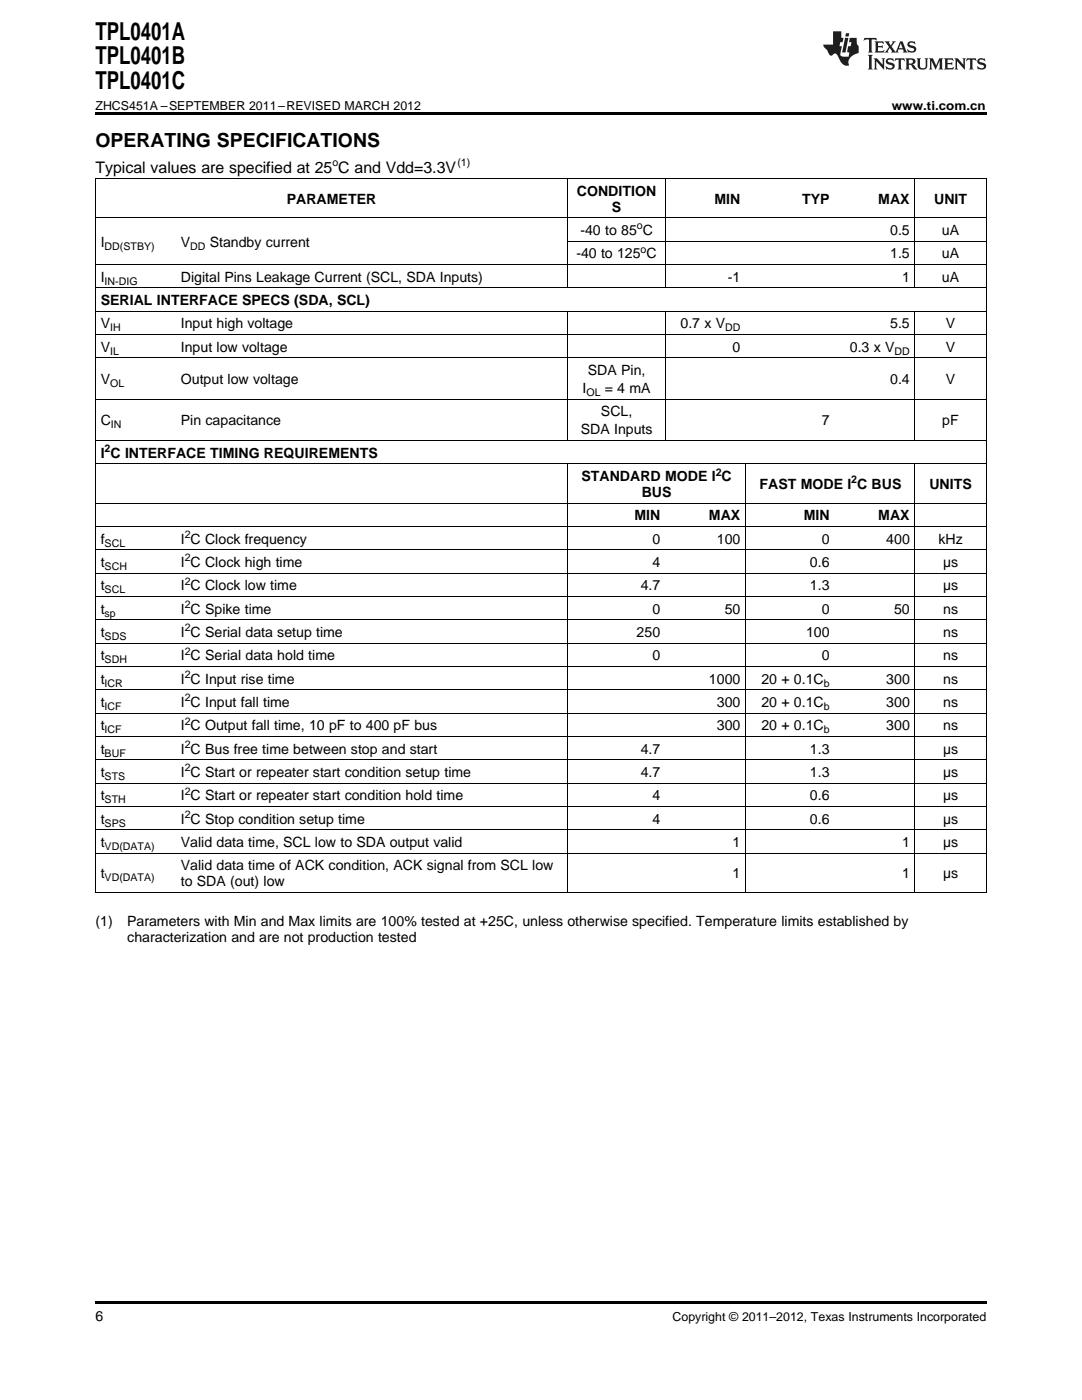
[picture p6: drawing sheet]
<svg xmlns="http://www.w3.org/2000/svg" width="216mm" height="279mm" viewBox="0 0 216 279" stroke-linecap="round" stroke-linejoin="round" font-family="sans-serif">
<defs><g id="words">
<g font-size="4.9">
<text x="19" y="7.9">TPL0401A</text>
<text x="19" y="12.8">TPL0401B</text>
<text x="19" y="17.8">TPL0401C</text>
</g>
<text font-size="3.9" x="19" y="29.3">OPERATING SPECIFICATIONS</text>
<text font-size="3.2" x="19" y="34.4">Typical values are specified at 25 C and Vdd=3.3V</text>
<g font-size="2.8">
<text x="57.2" y="40.7">PARAMETER</text>
<text x="115.1" y="39.1">CONDITION</text>
<text x="142.6" y="40.7">MIN</text>
<text x="160.1" y="40.7">TYP</text>
<text x="175.3" y="40.7">MAX</text>
<text x="186.4" y="40.7">UNIT</text>
<text x="115.8" y="46.9">-40 to 85 C</text>
<text x="122.1" y="42.3">S</text>
<text x="177.6" y="46.9">0.5</text>
<text x="188" y="46.9">uA</text>
<text x="20.1" y="49.2">I</text>
<text x="36.1" y="49.2">V</text>
<text x="41.8" y="49.2">Standby current</text>
<text x="115" y="51.6">-40 to 125 C</text>
<text x="177.6" y="51.6">1.5</text>
<text x="188" y="51.6">uA</text>
<text x="20.1" y="56.2">I</text>
<text x="36.1" y="56.2">Digital Pins Leakage Current (SCL, SDA Inputs)</text>
<text x="145.2" y="56.2">-1</text>
<text x="180" y="56.2">1</text>
<text x="188" y="56.2">uA</text>
<text x="20.1" y="60.9">SERIAL INTERFACE SPECS (SDA, SCL)</text>
<text x="20.1" y="65.5">V</text>
<text x="36.1" y="65.5">Input high voltage</text>
<text x="135.8" y="65.5">0.7 x V</text>
<text x="177.6" y="65.5">5.5</text>
<text x="188.7" y="65.5">V</text>
<text x="20.1" y="70.2">V</text>
<text x="36.1" y="70.2">Input low voltage</text>
<text x="146.2" y="70.2">0</text>
<text x="169.6" y="70.2">0.3 x V</text>
<text x="188.7" y="70.2">V</text>
<text x="20.1" y="76.7">V</text>
<text x="36.1" y="76.7">Output low voltage</text>
<text x="117.3" y="74.9">SDA Pin,</text>
<text x="177.6" y="76.7">0.4</text>
<text x="188.7" y="76.7">V</text>
<text x="116.2" y="78.5">I</text>
<text x="119.9" y="83.1">SCL,</text>
<text x="120.7" y="78.5">= 4 mA</text>
<text x="20.1" y="84.9">C</text>
<text x="36.1" y="84.9">Pin capacitance</text>
<text x="115.9" y="86.7">SDA Inputs</text>
<text x="164" y="84.9">7</text>
<text x="188" y="84.9">pF</text>
<text x="20.1" y="91.4">I C INTERFACE TIMING REQUIREMENTS</text>
<text x="116" y="96">STANDARD MODE I C</text>
<text x="128.1" y="99.2">BUS</text>
<text x="151.6" y="97.6">FAST MODE I C BUS</text>
<text x="185.5" y="97.6">UNITS</text>
<text x="126.6" y="103.9">MIN</text>
<text x="141.5" y="103.9">MAX</text>
<text x="160.4" y="103.9">MIN</text>
<text x="175.3" y="103.9">MAX</text>
<text x="20.1" y="108.5">f</text>
<text x="20.1" y="113.2">t</text>
<text x="36.1" y="108.5">I C Clock frequency</text>
<text x="36.1" y="113.2">I C Clock high time</text>
<text x="130.2" y="108.5">0</text>
<text x="130.2" y="113.2">4</text>
<text x="143.1" y="108.5">100</text>
<text x="161.6" y="113.2">0.6</text>
<text x="164" y="108.5">0</text>
<text x="176.8" y="108.5">400</text>
<text x="187.3" y="108.5">kHz</text>
<text x="188.2" y="113.2">µs</text>
<text x="20.1" y="117.8">t</text>
<text x="36.1" y="117.8">I C Clock low time</text>
<text x="127.8" y="117.8">4.7</text>
<text x="161.6" y="117.8">1.3</text>
<text x="188.2" y="117.8">µs</text>
<text x="20.1" y="122.5">t</text>
<text x="36.1" y="122.5">I C Spike time</text>
<text x="130.2" y="122.5">0</text>
<text x="144.6" y="122.5">50</text>
<text x="164" y="122.5">0</text>
<text x="178.4" y="122.5">50</text>
<text x="188.2" y="122.5">ns</text>
<text x="20.1" y="127.1">t</text>
<text x="20.1" y="131.8">t</text>
<text x="36.1" y="127.1">I C Serial data setup time</text>
<text x="36.1" y="131.8">I C Serial data hold time</text>
<text x="127" y="127.1">250</text>
<text x="130.2" y="131.8">0</text>
<text x="160.8" y="127.1">100</text>
<text x="164" y="131.8">0</text>
<text x="188.2" y="127.1">ns</text>
<text x="188.2" y="131.8">ns</text>
<text x="20.1" y="136.5">t</text>
<text x="36.1" y="136.5">I C Input rise time</text>
<text x="141.5" y="136.5">1000</text>
<text x="151.9" y="136.5">20 + 0.1C</text>
<text x="176.8" y="136.5">300</text>
<text x="188.2" y="136.5">ns</text>
<text x="20.1" y="141.1">t</text>
<text x="36.1" y="141.1">I C Input fall time</text>
<text x="143.1" y="141.1">300</text>
<text x="151.9" y="141.1">20 + 0.1C</text>
<text x="176.8" y="141.1">300</text>
<text x="188.2" y="141.1">ns</text>
<text x="20.1" y="145.8">t</text>
<text x="36.1" y="145.8">I C Output fall time, 10 pF to 400 pF bus</text>
<text x="143.1" y="145.8">300</text>
<text x="151.9" y="145.8">20 + 0.1C</text>
<text x="176.8" y="145.8">300</text>
<text x="188.2" y="145.8">ns</text>
<text x="20.1" y="150.4">t</text>
<text x="20.1" y="155.1">t</text>
<text x="36.1" y="150.4">I C Bus free time between stop and start</text>
<text x="36.1" y="155.1">I C Start or repeater start condition setup time</text>
<text x="127.8" y="150.4">4.7</text>
<text x="127.8" y="155.1">4.7</text>
<text x="161.6" y="150.4">1.3</text>
<text x="161.6" y="155.1">1.3</text>
<text x="188.2" y="150.4">µs</text>
<text x="188.2" y="155.1">µs</text>
<text x="20.1" y="159.7">t</text>
<text x="36.1" y="159.7">I C Start or repeater start condition hold time</text>
<text x="130.2" y="159.7">4</text>
<text x="161.6" y="159.7">0.6</text>
<text x="188.2" y="159.7">µs</text>
<text x="20.1" y="164.4">t</text>
<text x="36.1" y="164.4">I C Stop condition setup time</text>
<text x="130.2" y="164.4">4</text>
<text x="161.6" y="164.4">0.6</text>
<text x="188.2" y="164.4">µs</text>
<text x="20.1" y="169.1">t</text>
<text x="36.1" y="169.1">Valid data time, SCL low to SDA output valid</text>
<text x="36.1" y="173.7">Valid data time of ACK condition, ACK signal from SCL low</text>
<text x="146.2" y="169.1">1</text>
<text x="180" y="169.1">1</text>
<text x="188.2" y="169.1">µs</text>
<text x="20.1" y="175.3">t</text>
<text x="36.1" y="176.9">to SDA (out) low</text>
<text x="146.2" y="175.3">1</text>
<text x="180" y="175.3">1</text>
<text x="188.2" y="175.3">µs</text>
<text x="19" y="184.9">(1)</text>
<text x="25.4" y="184.9">Parameters with Min and Max limits are 100% tested at +25C, unless otherwise specified. Temperature limits established by</text>
<text x="25.4" y="188">characterization and are not production tested</text>
<text x="19" y="263.6">6</text>
</g>
<g font-size="2.5">
<text x="19" y="21.9">ZHCS451A –SEPTEMBER 2011–REVISED MARCH 2012</text>
<text x="177.9" y="21.9">www.ti.com.cn</text>
<text x="134.2" y="263.6">Copyright © 2011–2012, Texas Instruments Incorporated</text>
</g>
<g font-size="2.1">
<text x="66.3" y="33.2">o</text>
<text x="91.3" y="33.2">(1)</text>
<text x="127.1" y="45.8">o</text>
<text x="20.9" y="49.8">DD(STBY)</text>
<text x="38" y="49.8">DD</text>
<text x="127.8" y="50.4">o</text>
<text x="20.9" y="56.8">IN-DIG</text>
<text x="22" y="66.1">IH</text>
<text x="22" y="70.8">IL</text>
<text x="144.7" y="66.1">DD</text>
<text x="178.5" y="70.8">DD</text>
<text x="22" y="77.2">OL</text>
<text x="117" y="79">OL</text>
<text x="22.1" y="85.5">IN</text>
<text x="20.9" y="90.2">2</text>
<text x="142.8" y="94.9">2</text>
<text x="169.9" y="96.5">2</text>
<text x="36.9" y="107.4">2</text>
<text x="20.9" y="109.1">SCL</text>
<text x="20.9" y="113.7">SCH</text>
<text x="36.9" y="112">2</text>
<text x="20.9" y="118.4">SCL</text>
<text x="36.9" y="116.7">2</text>
<text x="20.9" y="123">sp</text>
<text x="36.9" y="121.4">2</text>
<text x="20.9" y="127.7">SDS</text>
<text x="36.9" y="126">2</text>
<text x="36.9" y="130.7">2</text>
<text x="20.9" y="132.4">SDH</text>
<text x="20.9" y="137">ICR</text>
<text x="36.9" y="135.3">2</text>
<text x="164.4" y="137">b</text>
<text x="20.9" y="141.7">ICF</text>
<text x="36.9" y="140">2</text>
<text x="164.4" y="141.7">b</text>
<text x="20.9" y="146.3">ICF</text>
<text x="36.9" y="144.6">2</text>
<text x="36.9" y="149.3">2</text>
<text x="164.4" y="146.3">b</text>
<text x="20.9" y="151">BUF</text>
<text x="20.9" y="155.6">STS</text>
<text x="36.9" y="154">2</text>
<text x="20.9" y="160.3">STH</text>
<text x="36.9" y="158.6">2</text>
<text x="20.9" y="165">SPS</text>
<text x="36.9" y="163.3">2</text>
<text x="20.9" y="169.6">VD(DATA)</text>
<text x="20.9" y="175.9">VD(DATA)</text>
</g>
</g></defs>
<g fill="#231f20">
<path d="M172.5 7.6l-.1 .5 .4-.2h.6v.1v2.1l-.2 .4h.9l-.2-.4v-2.1l.1-.1h.5l.5 .2-.2-.5zM174.5 8.3l.2 .3v1.5l-.2 .4h1.8l.2-.6a1.04 1.04 0 0 1-1.3 .2v-.7h.6l.3 .2v-.6l-.3 .2h-.6v-.6l.8-.1 .4 .3-.2-.5zM176.5 8.3l.9 1.1-.9 1.1h.8l-.2-.2 .4-.7 .5 .7-.2 .2h1.5l-.2-.2 .2-.4h.9l.1 .4-.2 .2h1l-.3-.3-.7-1.9h-.5l-.9 2-.8-1 .9-1h-.8l.1 .3-.4 .5-.3-.6 .1-.2zM179.7 8.6l.4 1h-.7zM181.3 8.4a.63 .63 0 0 0-.2 .7 .63 .63 0 0 0 .6 .4l.6 .2 .1 .2a.75 .75 0 0 1-.7 .4 .75 .75 0 0 1-.6-.5l.1 .7 .1-.1a1.11 1.11 0 0 0 1.5-.6 1.13 1.13 0 0 0-1.2-.8l-.1-.4a1.04 1.04 0 0 1 1.2 .2l-.2-.5-.2 .1-.4-.2zM173.2 10.9l.2 .4v2.2l-.2 .4h1l-.3-.4v-2.2l.3-.4zM174.3 11.6l.3 .4v1.5l-.3 .4h.8l-.2-.4v-1.3l1.5 1.7v-1.9l.2-.4h-.7l.2 .4v.9l-1.1-1.3zM177 11.8a.62 .62 0 0 0-.2 .7 .62 .62 0 0 0 .6 .4l.6 .1 .1 .3a.76 .76 0 0 1-.7 .3 .76 .76 0 0 1-.7-.4l.2 .7 .1-.1a1.11 1.11 0 0 0 1.5-.6 1.13 1.13 0 0 0-1.2-.8l-.1-.4a1.04 1.04 0 0 1 1.2 .2l-.2-.6-.2 .1-.5-.1zM178.7 11.6l-.2 .6a.61 .61 0 0 1 .8-.3v1.6l-.2 .4h.9l-.2-.4v-1.6a.63 .63 0 0 1 .7 .3l-.1-.6zM180.6 11.6l.3 .4v1.5l-.3 .4h1l-.2-.2-.1-.8 .6 .2a.76 .76 0 0 0 1.2 .7l-1-1a.58 .58 0 0 0 .6-.5 .58 .58 0 0 0-.5-.6zM181.4 11.9h.1a.45 .45 0 0 1 .5 .1 .45 .45 0 0 1 .1 .5l-.8 .2zM182.9 11.6l.2 .2a2.17 2.17 0 0 0 .3 1.9 .99 .99 0 0 0 1.6-.6v-1.1l.2-.4h-.7l.2 .2a1.92 1.92 0 0 1-.2 1.8 .6 .6 0 0 1-.9-.5v-1.1l.2-.4zM185.4 11.6l.2 .4v1.5l-.2 .4h.7l-.2-.4v-1.4l.8 1.8 .8-1.8v1.4l-.2 .4h.9l-.2-.4v-1.5l.2-.4h-.8l-.6 1.5-.6-1.5zM188.4 11.6l.2 .4v1.5l-.2 .4h1.8l.1-.6a1.04 1.04 0 0 1-1.2 .1v-.6h.5l.4 .2v-.6l-.4 .2h-.5v-.7h.8l.3 .3-.1-.6zM190.5 11.6l.2 .4v1.5l-.2 .4h.7l-.2-.4v-1.3l1.5 1.7v-1.9l.2-.4h-.7l.2 .4v.9l-1.1-1.3zM192.9 11.6l-.1 .6a.61 .61 0 0 1 .7-.3l.1 1.6-.3 .4h1l-.3-.4 .1-1.6a.63 .63 0 0 1 .7 .3l-.1-.6zM195.2 11.8a.62 .62 0 0 0-.2 .7 .62 .62 0 0 0 .6 .4l.6 .1 .1 .3a.76 .76 0 0 1-.7 .3 .76 .76 0 0 1-.6-.4l.1 .7 .1-.1a1.11 1.11 0 0 0 1.6-.6 1.13 1.13 0 0 0-1.3-.8l-.1-.4a1.04 1.04 0 0 1 1.2 .2l-.1-.6-.2 .1-.5-.1z"/>
<path d="M166.2 6.3v2.6h-1.9v.4l.8 .9a.91 .91 0 0 0 1 .8 .56 .56 0 0 1 .5-.3 .56 .56 0 0 1 .5 .3l.4 .8a1.53 1.53 0 0 0 1.9 1.2 1.54 1.54 0 0 1 1-2.1l.9-.3v-1.4a1.52 1.52 0 0 1-.4-1.6h-1.3l-.2 .8h.5l-.2 .8h-.5l-.1 1v.2l.4 .1-.2 .8a1.93 1.93 0 0 1-1.6-.3l.3-1.8h-.5l.2-.8h.4l.2-.8h-.4v-1.3zM168.6 7.6l-.6 2.9h.7l.6-2.9zM168.8 6.6l-.1 .7h.6l.2-.7z"/>
</g>
<path d="M19 22.5h177.8v.5h-177.8zM19 259.7h177.8v.5h-177.8z" fill="#000"/>
<g fill="none" stroke="#000" stroke-width=".2">
<path d="M19 35.6h177.8M19.1 35.7v142.5M113.2 35.7v21.8M132.8 35.7v21.8M182.5 35.7v21.8M196.8 35.7v142.5M19 57.4h177.8M19 52.8h177.8M19 43.5h177.8M113.3 48.1h83.5M19 79.7h177.8M19 71.4h177.8"/>
<path d="M19 66.8h177.8M19 62.1h177.8M113.2 62.2v25.8M132.8 62.2v25.8M182.5 62.2v25.8M19 92.6h177.8M19 87.9h177.8M113.2 92.6v85.6M148.8 92.6v85.6M182.5 92.6v85.6M19 119h177.8M19 114.4h177.8"/>
<path d="M19 109.7h177.8M19 105.1h177.8M19 100.4h177.8M19 137.7h177.8M19 133h177.8M19 128.4h177.8M19 123.7h177.8M19 156.3h177.8M19 151.6h177.8M19 147h177.8M19 142.3h177.8M19 178.1h177.8"/>
<path d="M19 170.3h177.8M19 165.6h177.8M19 161h177.8"/>
</g>
<use href="#words"/>
</svg>
